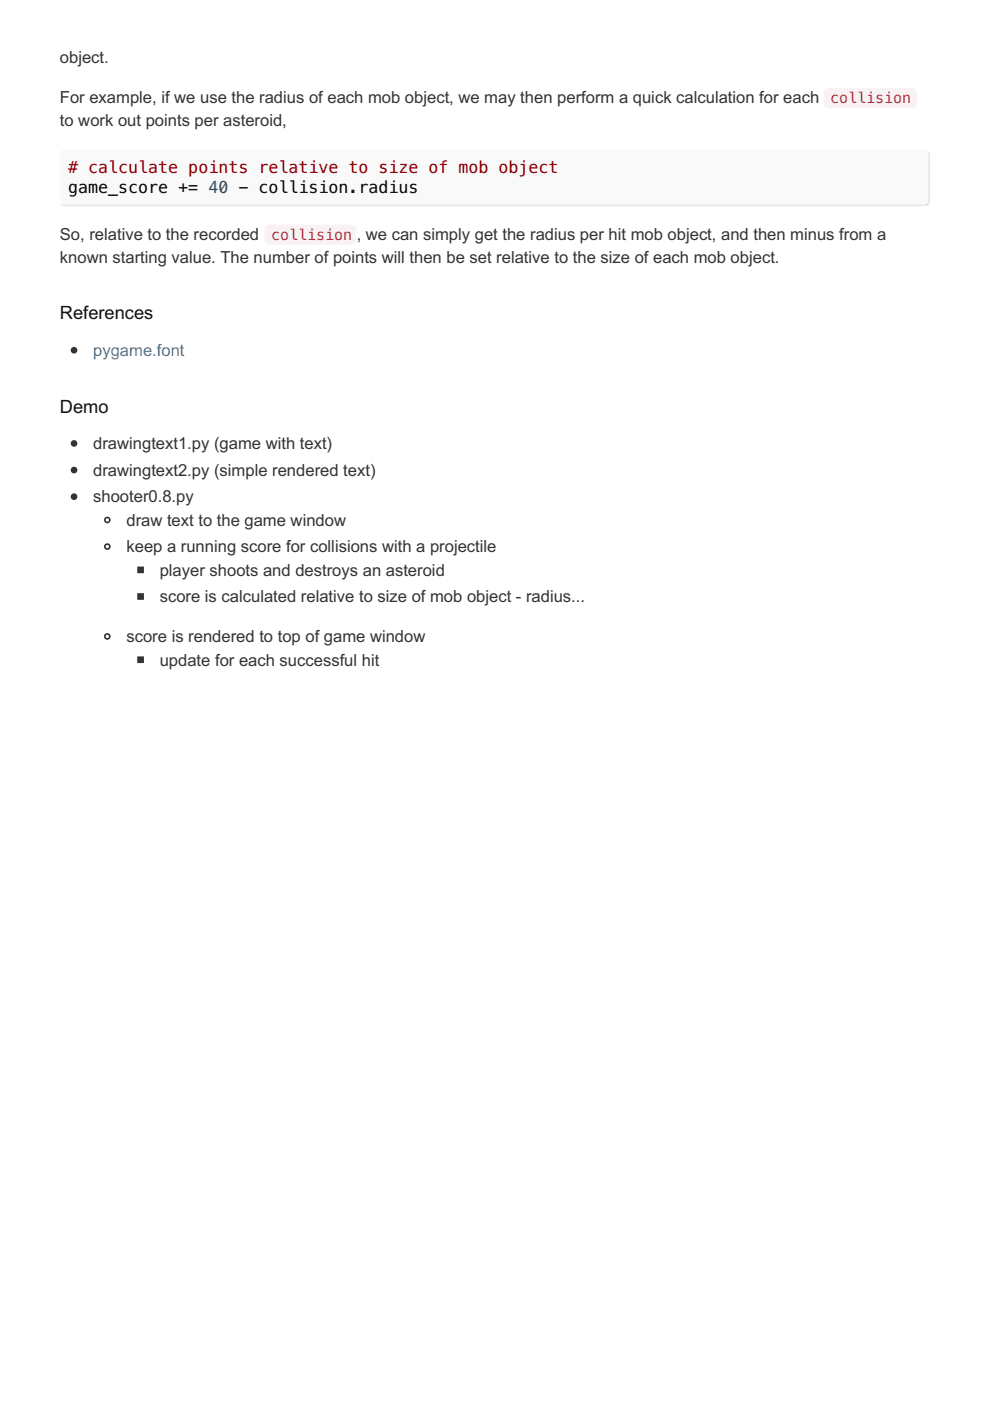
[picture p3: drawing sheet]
<svg xmlns="http://www.w3.org/2000/svg" width="210mm" height="297mm" viewBox="0 0 210 297" stroke-linecap="round" stroke-linejoin="round" font-family="sans-serif">
<defs><g id="words">
<g font-size="3.9" fill="#111">
<text x="12.7" y="67.7">References</text>
<text x="12.7" y="87.5">Demo</text>
</g>
<g font-size="3.5" fill="#333">
<text x="12.7" y="13.4">object.</text>
<text x="12.7" y="21.9">For example, if we use the radius of each mob object, we may then perform a quick calculation for each</text>
<text x="12.7" y="26.8">t</text>
<text x="13.7" y="26.8">o work out points per asteroid,</text>
<text x="12.7" y="50.8">So, relative to the recorded</text>
<text x="12.7" y="55.7">known starting value. The number of points will then be set relative to the size of each mob object.</text>
<text x="19.8" y="95.2">drawingtext1.py (game with text)</text>
<text x="19.8" y="100.9">drawingtext2.py (simple rendered text)</text>
<text x="19.8" y="106.5">shooter0.8.py</text>
<text x="26.8" y="111.5">draw text to the game window</text>
<text x="26.8" y="117.1">keep a running score for collisions with a projectile</text>
<text x="33.9" y="122.1">player shoots and destroys an asteroid</text>
<text x="33.9" y="127.7">score is calculated relative to size of mob object - radius...</text>
<text x="26.8" y="136.2">score is rendered to top of game window</text>
<text x="33.9" y="141.1">update for each successful hit</text>
</g>
<text font-size="3.5" fill="#800" x="14.5" y="36.7"># calculate points relative to size of mob object</text>
<text font-size="3.5" x="14.5" y="40.9">game_score += 40 - collision.radius</text>
<text font-size="3.5" fill="#4078c0" x="19.8" y="75.5">pygame.font</text>
<g font-size="3.2" fill="#c7254e">
<text x="176" y="21.9">collision</text>
<text x="57.5" y="50.8">collision , we can simply get the radius per hit mob object, and then minus from a</text>
</g>
</g></defs>
<path d="M12.9 32.2l.9-.5h182.3a1.06 1.06 0 0 1 1.1 1.1v9.9a1.06 1.06 0 0 1-1.1 1h-182.3a1.06 1.06 0 0 1-1.1-1v-9.9z" fill-rule="evenodd" fill="#f9f9f9"/>
<g fill="#f9f2f4">
<path d="M174.8 19.1l.9-.4h17.6a1.06 1.06 0 0 1 1.1 1.1v2.1a1.06 1.06 0 0 1-1.1 1h-17.6a1.06 1.06 0 0 1-1.1-1v-2.1z" fill-rule="evenodd"/>
<path d="M56.3 48.1l.8-.5h17.3a1.06 1.06 0 0 1 1.1 1.1v2.1a1.06 1.06 0 0 1-1.1 1.1h-17.3a1.06 1.06 0 0 1-1-1.1v-2.1z" fill-rule="evenodd"/>
</g>
<g fill="#333" stroke="#333" stroke-width=".35">
<circle cx="15.7" cy="74.3" r=".53"/>
<circle cx="15.7" cy="94" r=".53"/>
<circle cx="15.7" cy="99.7" r=".53"/>
<circle cx="15.7" cy="105.3" r=".53"/>
</g>
<g fill="none" stroke="#333" stroke-width=".35">
<circle cx="22.8" cy="115.9" r=".53"/>
<circle cx="22.8" cy="110.2" r=".53"/>
<circle cx="22.8" cy="134.9" r=".53"/>
</g>
<g fill="#333" stroke="#333" stroke-width=".35">
<path d="M29.3 120.3h1v1.1h-1z"/>
<path d="M29.3 125.9h1v1.1h-1z"/>
<path d="M29.3 139.3h1v1.1h-1z"/>
</g>
<use href="#words"/>
</svg>
